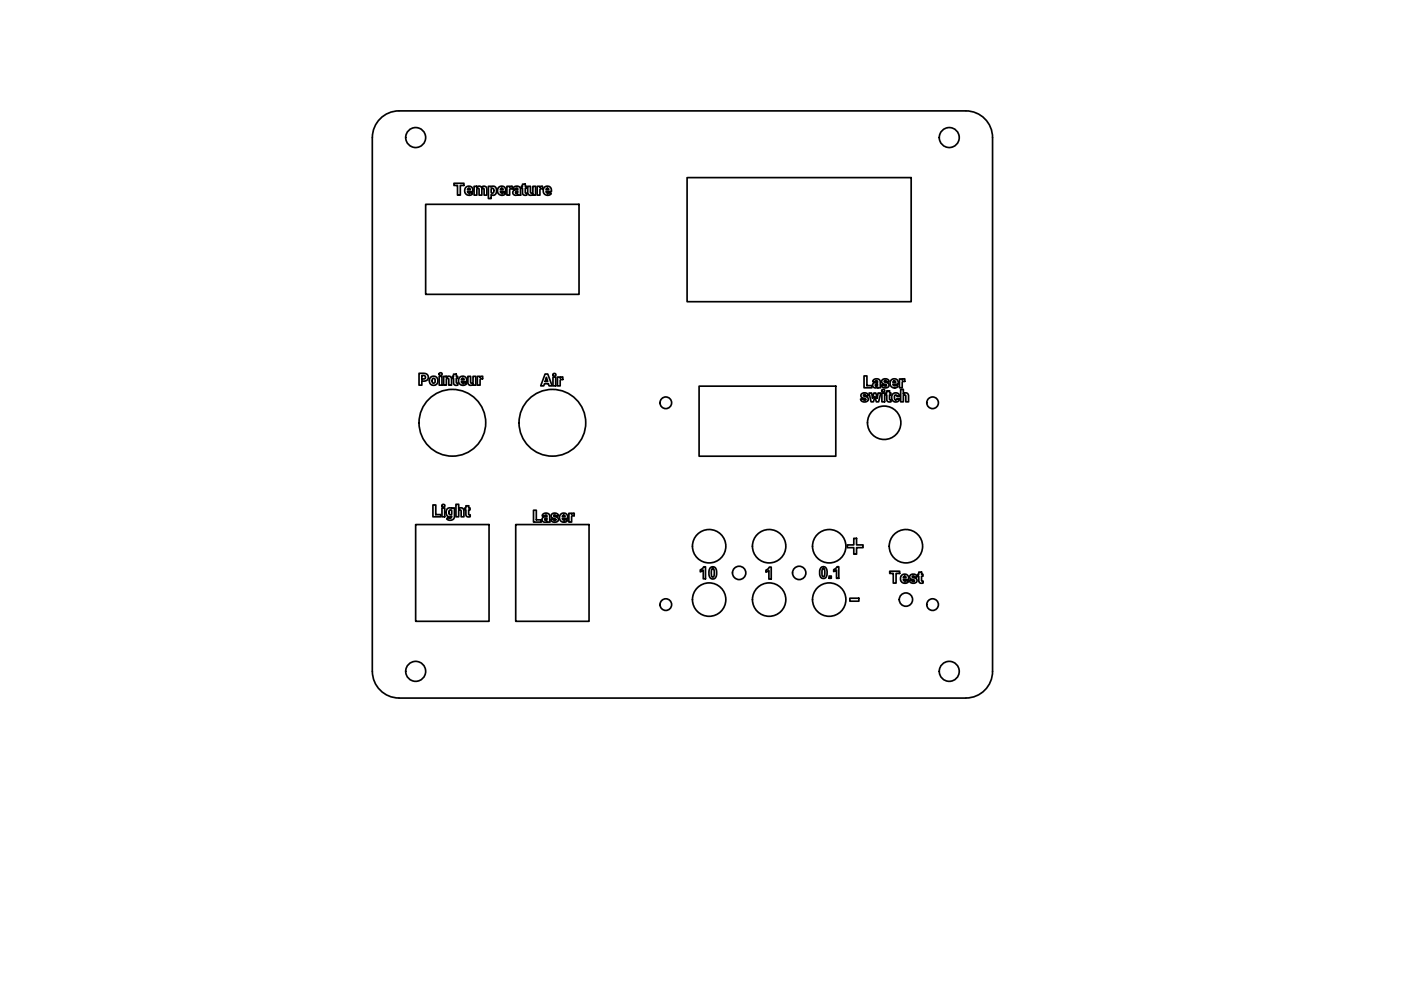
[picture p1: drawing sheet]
<svg xmlns="http://www.w3.org/2000/svg" width="420mm" height="297mm" viewBox="0 0 420 297" stroke-linecap="round" stroke-linejoin="round" font-family="sans-serif">
<!-- layer: Visible -->
<g fill="none" stroke="#000" stroke-width=".51">
<path d="M111.7 41.2v160M111.7 41.2a8 8 0 0 1 8-8h170a8 8 0 0 1 8 8v160a8 8 0 0 1-8 8h-170a8 8 0 0 1-8-8M136.1 54.9h3v.7h-1.1v2.9h-.8v-2.9h-1.1zM139.6 56.2l.8-.4a1.19 1.19 0 0 1 1.4 1.3v.3h-1.6a.66 .66 0 0 0 .5 .5 .66 .66 0 0 0 .7-.3l.4 .5-.3 .2-.6 .2-.9-.2a1.51 1.51 0 0 1-.4-2.1zM140.3 56.5l.5-.1 .2 .5h-.8zM142.2 55.8h.7l.1 .4 .4-.4h.6a.44 .44 0 0 0 .4 .3 .44 .44 0 0 0 .4-.3l.7 .1 .4 .3 .1 2.3h-.8v-1.8l-.2-.3-.5 .2v1.9h-.8v-1.7l-.2-.4-.5 .2v1.9h-.8zM146.5 55.8h.8v.3l.4-.3a1.43 1.43 0 0 1 1.2 1.2 1.43 1.43 0 0 1-.7 1.5l-.9-.2v1.2h-.8zM147.4 56.5l.2-.1a.69 .69 0 0 1 .6 .8 .69 .69 0 0 1-.8 .6zM149.5 56.2l.7-.4a1.18 1.18 0 0 1 1.5 1.3v.3h-1.6a.66 .66 0 0 0 .5 .5 .66 .66 0 0 0 .6-.3l.4 .5-.3 .2-.6 .2-.9-.2a1.51 1.51 0 0 1-.3-2.1zM150.2 56.5h.4l.3 .4h-.8zM152 55.8h.8v.4l.4-.4h.4v.8l-.8 .2v1.7h-.8zM154 56.2l.8-.4 1 .2 .3 .5 .1 2h-.8l-.1-.2-.9 .2-.5-.3-.1-.6 .3-.5 1.2-.2-.3-.5-.3 .2h-.9z"/>
<path d="M154.7 57.5l.6-.2v.5l-.6 .1zM156.7 55.2h.8v.6h.4v.6h-.4v1.3l.5 .2v.6h-.9l-.4-.4v-1.7h-.3v-.6h.3zM158.3 55.8h.8v1.8l.2 .3 .5-.2v-1.9h.8v2.7h-.7v-.3l-.7 .3-.7-.2-.2-.6zM161.1 55.8h.8v.4l.4-.4h.4v.8l-.8 .2v1.7h-.8zM163.2 56.2l.7-.4a1.18 1.18 0 0 1 1.5 1.3v.3h-1.7a.66 .66 0 0 0 .6 .5 .66 .66 0 0 0 .6-.3l.4 .5-.2 .2-.7 .2-.9-.2a1.47 1.47 0 0 1-.3-2.1zM163.9 56.5h.5l.2 .4h-.9zM206.1 53.2h67.2v37.2h-67.2zM127.7 61.2h46v27h-46zM125.7 111.9h1.4a1.19 1.19 0 0 1 1.4 1.2 1.19 1.19 0 0 1-1.4 1.1h-.6v1.3h-.8zM126.5 112.6h.6a.52 .52 0 0 1 .5 .5 .52 .52 0 0 1-.5 .5h-.6zM129.7 113.5a.67 .67 0 0 1 .8 .6 .67 .67 0 0 1-.6 .8l-.3-.5zM131.7 112.8h.8v2.7h-.8z"/>
<path d="M133.1 112.8h.7v.3l.6-.3a.82 .82 0 0 1 1 1v1.7h-.8v-1.8l-.3-.3-.4 .2v1.9h-.8zM136 112.1h.8v.7h.5v.6h-.5v1.3l.5 .1v.6l-.8 .1-.5-.5v-1.6h-.3v-.6h.3zM137.9 113.1l1.2-.3 .5 .2 .3 .5 .1 .9h-1.7a.68 .68 0 0 0 .6 .5 .68 .68 0 0 0 .7-.3l.3 .4-.4 .4-.8 .1-.6-.2a1.49 1.49 0 0 1-.2-2.2zM138.5 113.5l.1-.1a.4 .4 0 0 1 .4 .1 .4 .4 0 0 1 .2 .4h-.9zM140.3 112.8h.8v1.8l.3 .3 .5-.2v-1.9h.8v2.7h-.8v-.3l-.5 .3a.84 .84 0 0 1-1.1-1zM143.2 112.8h.7l.1 .3 .3-.3h.5l-.1 .7-.7 .3v1.7h-.8zM163.5 112.1h.8l1.3 3.6h-.9l-.3-.7h-1.1l-.2 .7h-.9zM163.9 113.1l.4 1.2h-.8zM165.8 113h.9v2.7h-.9zM167.2 113h.8v.4l.3-.4h.5v.8l-.8 .2v1.7h-.8zM209.7 115.7h41v21h-41zM258.3 118.1l.6-.3h.8l.6 .3 .1 .5h-.8l-.4-.3-.2 .1a.47 .47 0 0 0 .2 .5 .47 .47 0 0 0 .5 0 .86 .86 0 0 1 .6 1.2 .86 .86 0 0 1-1.2 .4h-.1a.99 .99 0 0 1-.9-.9h.8l.3 .3 .4-.1a.42 .42 0 0 0-.2-.4 .42 .42 0 0 0-.4 0l-.7-.5z"/>
<path d="M259.1 112.7h.9v2.9h1.5v.6h-2.4zM260.6 117.8h.8l.3 1.6 .4-1.6h.6l.4 1.5 .2-1.5h.8l-.6 2.6h-.7l-.4-1.5-.5 1.5h-.7zM261.9 114l.8-.5 1 .3 .3 .4 .1 2h-.8l-.1-.2-.9 .3-.5-.4-.1-.5 .2-.5 1.3-.3-.3-.5-.3 .3h-.9zM262.6 115.1l.6-.1-.1 .6-.5 .1zM264.5 117.8h.8v2.6h-.8zM264.5 113.9l.6-.3h.8l.6 .3 .1 .5h-.8l-.3-.3-.3 .1a.85 .85 0 0 0 1 .6l.4 .4v.6l-.8 .5a1.16 1.16 0 0 1-1.5-.9h.8l.3 .3 .4-.1a.42 .42 0 0 0-.2-.4 .42 .42 0 0 0-.4 0l-.7-.5zM265.9 117.1h.9v.7h.4v.6h-.4v1.3l.4 .1v.6l-.7 .1-.5-.5-.1-1.6h-.3v-.6h.3zM267.2 114l.7-.4a1.18 1.18 0 0 1 1.5 1.2v.4h-1.6a.66 .66 0 0 0 .5 .5 .66 .66 0 0 0 .7-.3l.3 .4-.4 .3-.7 .2-.7-.2a1.48 1.48 0 0 1-.3-2.1zM267.7 118.1l.6-.3h.8l.6 .5 .1 .5h-.8a.39 .39 0 0 0-.5-.4 .39 .39 0 0 0-.3 .6 .51 .51 0 0 0 0 .7 .51 .51 0 0 0 .7 0l.1-.2h.8l-.2 .6-.7 .4a1.38 1.38 0 0 1-1.4-.8 1.38 1.38 0 0 1 .2-1.6zM267.9 114.3l.1-.1a.39 .39 0 0 1 .4 0 .39 .39 0 0 1 .2 .4h-.8zM269.7 113.6h.8l.1 .3 .3-.3h.5l-.1 .7-.7 .3v1.6h-.9zM270.1 116.7h.8v1.4l.9-.3 .5 .3 .2 2.3h-.8v-1.6a.41 .41 0 0 0-.3-.4 .41 .41 0 0 0-.5 .1v1.9h-.8z"/>
<path d="M124.7 157.2h22v29h-22zM129.8 151.3h.9v2.9h1.5v.7h-2.4zM132.5 152.3h.9v2.6h-.9zM134.1 152.5l.6-.3 .8 .3 .1-.2h.7v2.5a1.35 1.35 0 0 1-.9 1.1 1.35 1.35 0 0 1-1.4-.4l.3-.4 .4 .2a.56 .56 0 0 0 .6 0 .56 .56 0 0 0 .2-.6l-.5 .2a1.41 1.41 0 0 1-1.2-.9 1.41 1.41 0 0 1 .3-1.5zM134.7 153l.3-.1 .5 .1v1.1l-.2 .2a.7 .7 0 0 1-.8-.4 .7 .7 0 0 1 .2-.9zM136.7 151.2h.9v1.4l.5-.4 .9 .4 .1 2.3h-.8v-1.6a.4 .4 0 0 0-.3-.5 .4 .4 0 0 0-.4 .2v1.9h-.9zM139.7 151.6h.8v.7h.5v.5h-.5v1.4l.5 .1v.6h-.8l-.4-.4-.1-1.7h-.3v-.5h.3zM154.7 157.2h22v29h-22zM160 152.9h.8v2.9h1.5v.7h-2.3zM162.8 154.2l.6-.4h.7l.5 .3 .3 .6 .1 1.8h-.9v-.3l-.4 .3-.8-.1-.3-.5 .1-.6 .6-.4h.7a.35 .35 0 0 0 0-.4 .35 .35 0 0 0-.4-.1l-.2 .3h-.8zM163.5 155.4l.5-.1v.4l-.5 .2zM165.4 154.2l.6-.4h.7l.6 .4 .2 .5h-.8l-.4-.4-.2 .2a.47 .47 0 0 0 .2 .4 .47 .47 0 0 0 .5 0 .85 .85 0 0 1 .6 1.2 .85 .85 0 0 1-1.2 .4 .98 .98 0 0 1-1-.9h.7l.2 .3 .4 .1a.23 .23 0 0 0 .2-.3 .23 .23 0 0 0-.3-.2l-.6-.2a.76 .76 0 0 1-.4-1.1z"/>
<path d="M168.1 154.2l.7-.4a1.19 1.19 0 0 1 1.5 1.3v.3h-1.7a.65 .65 0 0 0 .6 .5 .65 .65 0 0 0 .6-.3l.4 .5-.9 .4a1.39 1.39 0 0 1-1.4-.7 1.39 1.39 0 0 1 .2-1.6zM168.7 154.6l.1-.1a.38 .38 0 0 1 .5 0 .38 .38 0 0 1 .2 .4h-.9zM170.6 153.8h.8v.4l.3-.3 .5-.1v.8l-.8 .2v1.7h-.8zM210 170.8l1-.9h.6v3.6h-.7v-2.6l-.9 .5zM213 170.3l.5-.4a1.3 1.3 0 0 1 1.4 1.8l-.1 1a1.17 1.17 0 0 1-1.5 .7 1.17 1.17 0 0 1-.7-1.5v-.9zM213.5 170.6l.4-.1a2.61 2.61 0 0 1 .2 2.3l-.5 .1a2.87 2.87 0 0 1-.1-2.3zM229.7 170.9l1-.9h.6v3.6h-.7v-2.6l-.9 .5zM246.1 170.2l.6-.3a1.36 1.36 0 0 1 1.4 1.9l-.2 .7a1.13 1.13 0 0 1-1.4 .8 1.13 1.13 0 0 1-.7-1.5zM246.6 170.6l.4-.2a2.42 2.42 0 0 1 .1 2.4h-.3l-.3-.3zM248.6 172.7h.7v.6h-.7zM250 170.7l1-.8h.5v3.4h-.6v-2.5l-.9 .5zM254.9 179.3h2.7v.9h-2.7z"/>
<path d="M256.1 161.4h.8v1.9h1.9v.9h-1.9v1.9h-.8v-1.9h-2v-.9h2zM266.8 171.2h3v.7h-1.1v2.9h-.8v-2.9h-1.1zM270.3 172.5l.8-.4a1.18 1.18 0 0 1 1.4 1.3v.3h-1.6a.66 .66 0 0 0 .5 .5 .66 .66 0 0 0 .7-.3l.4 .5-.5 .3-.7 .1-.7-.2a1.49 1.49 0 0 1-.3-2.1zM271 172.9l.4-.2 .3 .5h-.8zM272.9 172.5l.6-.4h.6l.6 .2 .3 .6h-.8l-.3-.3-.3 .2a.57 .57 0 0 0 .8 .5 .85 .85 0 0 1 .5 1.1 .85 .85 0 0 1-1.2 .4h-.1a.94 .94 0 0 1-.9-.9l1.5 .3a.32 .32 0 0 0-.1-.4 .32 .32 0 0 0-.4-.1l-.8-.4zM275.5 171.5h.9v.6h.4v.6h-.4v1.3l.4 .2v.6h-.8l-.4-.5-.1-1.6h-.3v-.6h.3z"/>
<circle cx="124.7" cy="41.2" r="3"/>
<circle cx="284.7" cy="41.2" r="3"/>
<circle cx="130.1" cy="114.1" r="1.34"/>
<circle cx="132.1" cy="112.1" r=".43"/>
<circle cx="166.2" cy="112.3" r=".43"/>
<circle cx="264.8" cy="117.1" r=".43"/>
<circle cx="135.7" cy="126.7" r="10"/>
<circle cx="165.7" cy="126.7" r="10"/>
<circle cx="199.7" cy="120.7" r="1.75"/>
<circle cx="265.2" cy="126.7" r="5"/>
<circle cx="279.7" cy="120.7" r="1.75"/>
<circle cx="132.9" cy="151.6" r=".43"/>
<circle cx="212.7" cy="179.7" r="5"/>
<circle cx="212.7" cy="163.7" r="5"/>
<circle cx="221.7" cy="171.7" r="2"/>
<circle cx="230.7" cy="179.7" r="5"/>
<circle cx="230.7" cy="163.7" r="5"/>
<circle cx="239.7" cy="171.7" r="2"/>
<circle cx="248.7" cy="163.7" r="5"/>
<circle cx="248.7" cy="179.7" r="5"/>
<circle cx="271.7" cy="179.7" r="2"/>
<circle cx="271.7" cy="163.7" r="5"/>
<circle cx="199.7" cy="181.2" r="1.75"/>
<circle cx="279.7" cy="181.2" r="1.75"/>
<circle cx="124.7" cy="201.2" r="3"/>
<circle cx="284.7" cy="201.2" r="3"/>
</g>
</svg>
